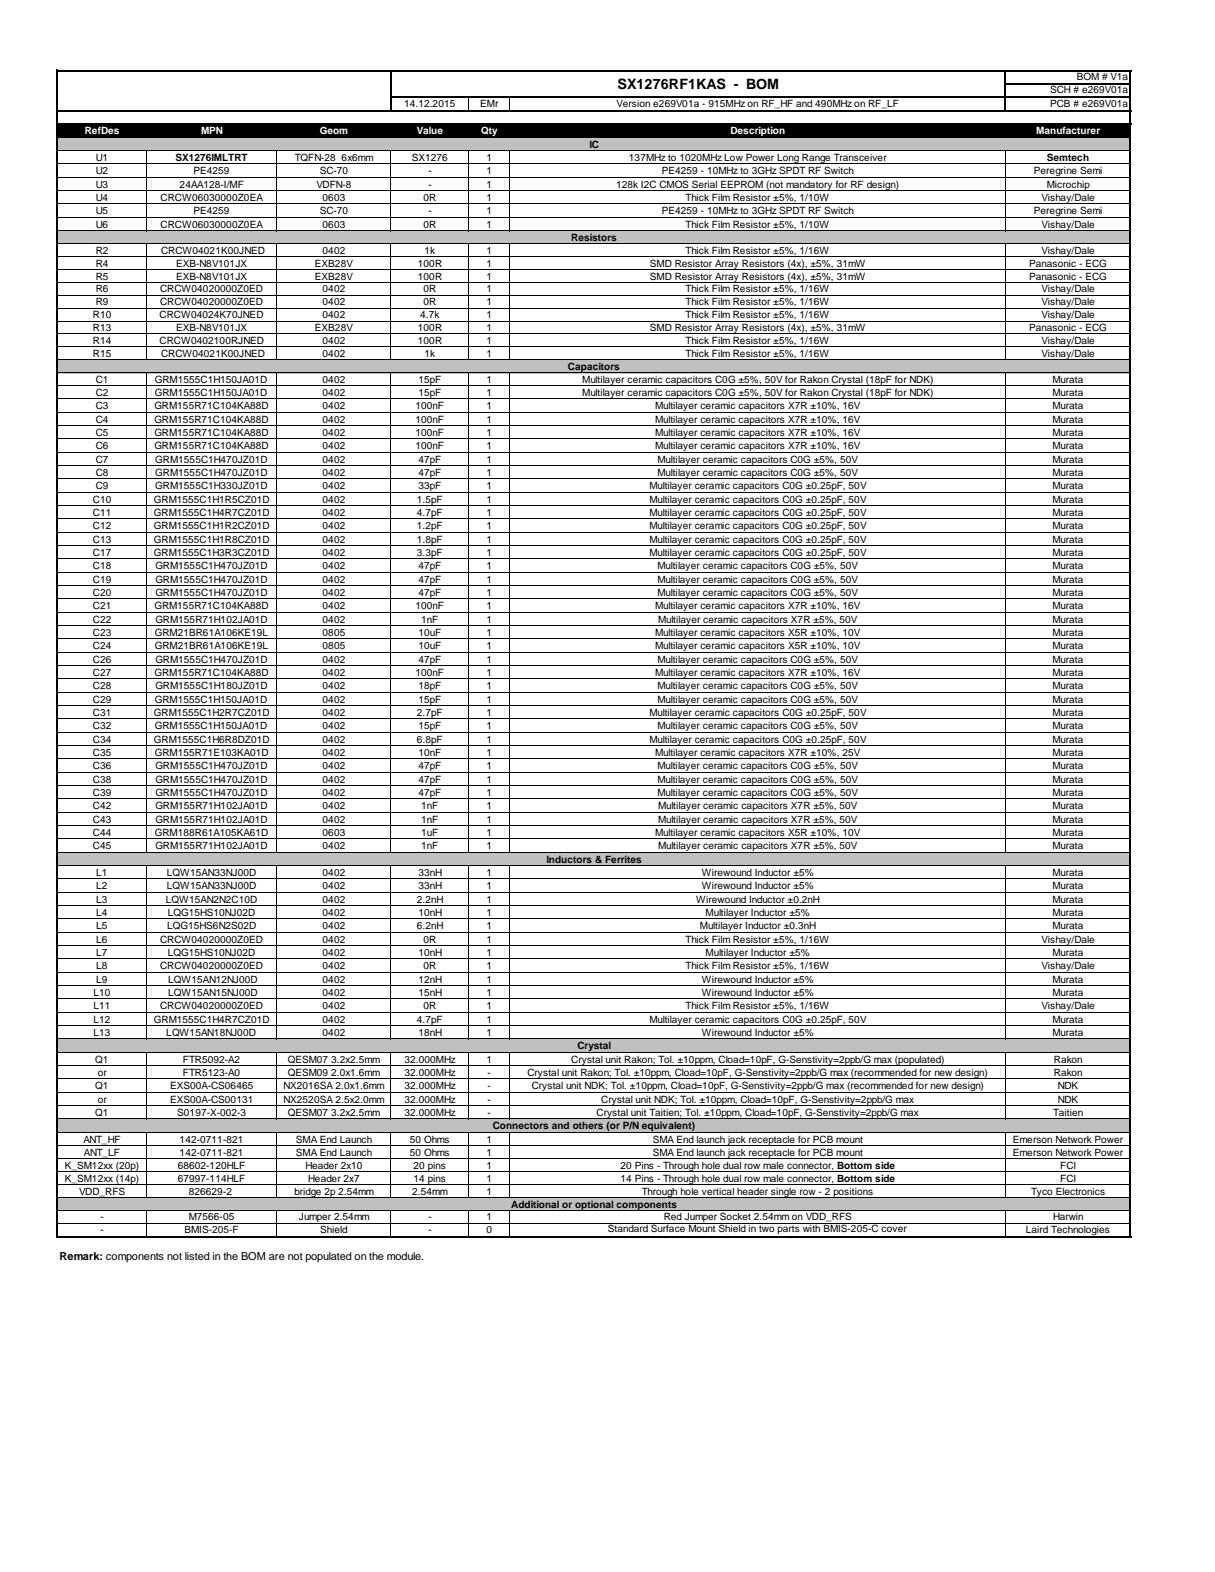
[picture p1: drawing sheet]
<svg xmlns="http://www.w3.org/2000/svg" width="216mm" height="279mm" viewBox="0 0 216 279" stroke-linecap="round" stroke-linejoin="round" font-family="sans-serif">
<defs><g id="words">
<text font-size="2.5" x="109.7" y="15.7">SX1276RF1KAS - BOM</text>
<text font-size="1.9" x="10.6" y="223.9">Remark: components not listed in the BOM are not populated on the module.</text>
<g font-size="1.8">
<text x="186.6" y="16.6">SCH # e269V01a</text>
<text x="191.3" y="14.2">BOM # V1a</text>
<text x="71.8" y="19">14.12.2015</text>
<text x="85.3" y="19">EMr</text>
<text x="109.6" y="19">Version e269V01a - 915MHz on RF_HF and 490MHz on RF_LF</text>
<text x="186.6" y="19">PCB # e269V01a</text>
<text x="17" y="28.6">U1</text>
<text x="31.2" y="28.6">SX1276IMLTRT</text>
<text x="52.4" y="28.6">TQFN-28 6x6mm</text>
<text x="73.2" y="28.6">SX1276</text>
<text x="86.4" y="28.6">1</text>
<text x="104.7" y="26.2">IC</text>
<text x="111.8" y="28.6">137MHz to 1020MHz Low Power Long Range Transceiver</text>
<text x="186" y="28.6">Semtech</text>
<text x="17" y="31">U2</text>
<text x="17" y="33.4">U3</text>
<text x="17" y="35.7">U4</text>
<text x="28.5" y="35.7">CRCW06030000Z0EA</text>
<text x="31.9" y="33.4">24AA128-I/MF</text>
<text x="34.4" y="31">PE4259</text>
<text x="56.2" y="33.4">VDFN-8</text>
<text x="56.8" y="31">SC-70</text>
<text x="57.3" y="35.7">0603</text>
<text x="75.3" y="35.7">0R</text>
<text x="76.1" y="31">-</text>
<text x="76.1" y="33.4">-</text>
<text x="86.4" y="31">1</text>
<text x="86.4" y="33.4">1</text>
<text x="86.4" y="35.7">1</text>
<text x="109.5" y="33.4">128k I2C CMOS Serial EEPROM (not mandatory for RF design)</text>
<text x="117.6" y="31">PE4259 - 10MHz to 3GHz SPDT RF Switch</text>
<text x="121.8" y="35.7">Thick Film Resistor ±5%, 1/10W</text>
<text x="183.7" y="31">Peregrine Semi</text>
<text x="185.1" y="35.7">Vishay/Dale</text>
<text x="186" y="33.4">Microchip</text>
<text x="17" y="38.1">U5</text>
<text x="17" y="40.5">U6</text>
<text x="28.5" y="40.5">CRCW06030000Z0EA</text>
<text x="34.4" y="38.1">PE4259</text>
<text x="56.8" y="38.1">SC-70</text>
<text x="57.3" y="40.5">0603</text>
<text x="75.3" y="40.5">0R</text>
<text x="76.1" y="38.1">-</text>
<text x="86.4" y="38.1">1</text>
<text x="86.4" y="40.5">1</text>
<text x="117.6" y="38.1">PE4259 - 10MHz to 3GHz SPDT RF Switch</text>
<text x="121.8" y="40.5">Thick Film Resistor ±5%, 1/10W</text>
<text x="183.7" y="38.1">Peregrine Semi</text>
<text x="185.1" y="40.5">Vishay/Dale</text>
<text x="17" y="47.4">R4</text>
<text x="17" y="45.1">R2</text>
<text x="28.6" y="45.1">CRCW04021K00JNED</text>
<text x="31.3" y="47.4">EXB-N8V101JX</text>
<text x="56" y="47.4">EXB28V</text>
<text x="57.3" y="45.1">0402</text>
<text x="74.3" y="47.4">100R</text>
<text x="75.4" y="45.1">1k</text>
<text x="86.4" y="47.4">1</text>
<text x="86.4" y="45.1">1</text>
<text x="101.5" y="42.8">Resistors</text>
<text x="115.5" y="47.4">SMD Resistor Array Resistors (4x), ±5%, 31mW</text>
<text x="121.8" y="45.1">Thick Film Resistor ±5%, 1/16W</text>
<text x="182.9" y="47.4">Panasonic - ECG</text>
<text x="185.1" y="45.1">Vishay/Dale</text>
<text x="17" y="52">R6</text>
<text x="17" y="49.7">R5</text>
<text x="28.4" y="52">CRCW04020000Z0ED</text>
<text x="31.3" y="49.7">EXB-N8V101JX</text>
<text x="56" y="49.7">EXB28V</text>
<text x="57.3" y="52">0402</text>
<text x="74.3" y="49.7">100R</text>
<text x="75.3" y="52">0R</text>
<text x="86.4" y="49.7">1</text>
<text x="86.4" y="52">1</text>
<text x="115.5" y="49.7">SMD Resistor Array Resistors (4x), ±5%, 31mW</text>
<text x="121.8" y="52">Thick Film Resistor ±5%, 1/16W</text>
<text x="182.9" y="49.7">Panasonic - ECG</text>
<text x="185.1" y="52">Vishay/Dale</text>
<text x="16.5" y="56.6">R10</text>
<text x="16.5" y="58.8">R13</text>
<text x="17" y="54.3">R9</text>
<text x="28.4" y="56.6">CRCW04024K70JNED</text>
<text x="28.4" y="54.3">CRCW04020000Z0ED</text>
<text x="31.3" y="58.8">EXB-N8V101JX</text>
<text x="56" y="58.8">EXB28V</text>
<text x="57.3" y="56.6">0402</text>
<text x="57.3" y="54.3">0402</text>
<text x="74.3" y="58.8">100R</text>
<text x="74.7" y="56.6">4.7k</text>
<text x="75.3" y="54.3">0R</text>
<text x="86.4" y="58.8">1</text>
<text x="86.4" y="56.6">1</text>
<text x="86.4" y="54.3">1</text>
<text x="115.5" y="58.8">SMD Resistor Array Resistors (4x), ±5%, 31mW</text>
<text x="121.8" y="54.3">Thick Film Resistor ±5%, 1/16W</text>
<text x="121.8" y="56.6">Thick Film Resistor ±5%, 1/16W</text>
<text x="182.9" y="58.8">Panasonic - ECG</text>
<text x="185.1" y="54.3">Vishay/Dale</text>
<text x="185.1" y="56.6">Vishay/Dale</text>
<text x="16.5" y="63.4">R15</text>
<text x="16.5" y="61.1">R14</text>
<text x="28.4" y="61.1">CRCW0402100RJNED</text>
<text x="28.6" y="63.4">CRCW04021K00JNED</text>
<text x="57.3" y="63.4">0402</text>
<text x="57.3" y="61.1">0402</text>
<text x="74.3" y="61.1">100R</text>
<text x="75.4" y="63.4">1k</text>
<text x="86.4" y="61.1">1</text>
<text x="86.4" y="63.4">1</text>
<text x="100.9" y="65.8">Capacitors</text>
<text x="121.8" y="63.4">Thick Film Resistor ±5%, 1/16W</text>
<text x="121.8" y="61.1">Thick Film Resistor ±5%, 1/16W</text>
<text x="185.1" y="61.1">Vishay/Dale</text>
<text x="185.1" y="63.4">Vishay/Dale</text>
<text x="17" y="68.1">C1</text>
<text x="17" y="70.4">C2</text>
<text x="27.5" y="68.1">GRM1555C1H150JA01D</text>
<text x="27.5" y="70.4">GRM1555C1H150JA01D</text>
<text x="57.3" y="68.1">0402</text>
<text x="57.3" y="70.4">0402</text>
<text x="74.3" y="68.1">15pF</text>
<text x="74.3" y="70.4">15pF</text>
<text x="86.4" y="68.1">1</text>
<text x="86.4" y="70.4">1</text>
<text x="103.5" y="68.1">Multilayer ceramic capacitors C0G ±5%, 50V for Rakon Crystal (18pF for NDK)</text>
<text x="103.5" y="70.4">Multilayer ceramic capacitors C0G ±5%, 50V for Rakon Crystal (18pF for NDK)</text>
<text x="187" y="68.1">Murata</text>
<text x="187" y="70.4">Murata</text>
<text x="17" y="75.1">C4</text>
<text x="17" y="77.5">C5</text>
<text x="17" y="72.7">C3</text>
<text x="27.4" y="75.1">GRM155R71C104KA88D</text>
<text x="27.4" y="77.5">GRM155R71C104KA88D</text>
<text x="27.4" y="72.7">GRM155R71C104KA88D</text>
<text x="57.3" y="75.1">0402</text>
<text x="57.3" y="77.5">0402</text>
<text x="57.3" y="72.7">0402</text>
<text x="73.8" y="75.1">100nF</text>
<text x="73.8" y="77.5">100nF</text>
<text x="73.8" y="72.7">100nF</text>
<text x="86.4" y="75.1">1</text>
<text x="86.4" y="77.5">1</text>
<text x="86.4" y="72.7">1</text>
<text x="116.4" y="75.1">Multilayer ceramic capacitors X7R ±10%, 16V</text>
<text x="116.4" y="77.5">Multilayer ceramic capacitors X7R ±10%, 16V</text>
<text x="116.4" y="72.7">Multilayer ceramic capacitors X7R ±10%, 16V</text>
<text x="187" y="72.7">Murata</text>
<text x="187" y="75.1">Murata</text>
<text x="187" y="77.5">Murata</text>
<text x="17" y="79.8">C6</text>
<text x="17" y="82.2">C7</text>
<text x="27.4" y="79.8">GRM155R71C104KA88D</text>
<text x="27.6" y="82.2">GRM1555C1H470JZ01D</text>
<text x="57.3" y="79.8">0402</text>
<text x="57.3" y="82.2">0402</text>
<text x="73.8" y="79.8">100nF</text>
<text x="74.3" y="82.2">47pF</text>
<text x="86.4" y="79.8">1</text>
<text x="86.4" y="82.2">1</text>
<text x="116.4" y="79.8">Multilayer ceramic capacitors X7R ±10%, 16V</text>
<text x="116.8" y="82.2">Multilayer ceramic capacitors C0G ±5%, 50V</text>
<text x="187" y="79.8">Murata</text>
<text x="187" y="82.2">Murata</text>
<text x="16.5" y="89.3">C10</text>
<text x="17" y="84.6">C8</text>
<text x="17" y="87">C9</text>
<text x="27.3" y="89.3">GRM1555C1H1R5CZ01D</text>
<text x="27.6" y="84.6">GRM1555C1H470JZ01D</text>
<text x="27.6" y="87">GRM1555C1H330JZ01D</text>
<text x="57.3" y="84.6">0402</text>
<text x="57.3" y="87">0402</text>
<text x="57.3" y="89.3">0402</text>
<text x="74.1" y="89.3">1.5pF</text>
<text x="74.3" y="84.6">47pF</text>
<text x="74.3" y="87">33pF</text>
<text x="86.4" y="84.6">1</text>
<text x="86.4" y="87">1</text>
<text x="86.4" y="89.3">1</text>
<text x="115.4" y="87">Multilayer ceramic capacitors C0G ±0.25pF, 50V</text>
<text x="115.4" y="89.3">Multilayer ceramic capacitors C0G ±0.25pF, 50V</text>
<text x="116.8" y="84.6">Multilayer ceramic capacitors C0G ±5%, 50V</text>
<text x="187" y="84.6">Murata</text>
<text x="187" y="87">Murata</text>
<text x="187" y="89.3">Murata</text>
<text x="16.5" y="91.7">C11</text>
<text x="16.5" y="94.1">C12</text>
<text x="27.3" y="91.7">GRM1555C1H4R7CZ01D</text>
<text x="27.3" y="94.1">GRM1555C1H1R2CZ01D</text>
<text x="57.3" y="91.7">0402</text>
<text x="57.3" y="94.1">0402</text>
<text x="74.1" y="91.7">4.7pF</text>
<text x="74.1" y="94.1">1.2pF</text>
<text x="86.4" y="91.7">1</text>
<text x="86.4" y="94.1">1</text>
<text x="115.4" y="91.7">Multilayer ceramic capacitors C0G ±0.25pF, 50V</text>
<text x="115.4" y="94.1">Multilayer ceramic capacitors C0G ±0.25pF, 50V</text>
<text x="187" y="91.7">Murata</text>
<text x="187" y="94.1">Murata</text>
<text x="16.5" y="96.4">C13</text>
<text x="16.5" y="98.8">C17</text>
<text x="16.5" y="101.2">C18</text>
<text x="27.3" y="96.4">GRM1555C1H1R8CZ01D</text>
<text x="27.3" y="98.8">GRM1555C1H3R3CZ01D</text>
<text x="27.6" y="101.2">GRM1555C1H470JZ01D</text>
<text x="57.3" y="96.4">0402</text>
<text x="57.3" y="98.8">0402</text>
<text x="57.3" y="101.2">0402</text>
<text x="74.1" y="96.4">1.8pF</text>
<text x="74.1" y="98.8">3.3pF</text>
<text x="74.3" y="101.2">47pF</text>
<text x="86.4" y="96.4">1</text>
<text x="86.4" y="98.8">1</text>
<text x="86.4" y="101.2">1</text>
<text x="115.4" y="96.4">Multilayer ceramic capacitors C0G ±0.25pF, 50V</text>
<text x="115.4" y="98.8">Multilayer ceramic capacitors C0G ±0.25pF, 50V</text>
<text x="116.8" y="101.2">Multilayer ceramic capacitors C0G ±5%, 50V</text>
<text x="187" y="96.4">Murata</text>
<text x="187" y="98.8">Murata</text>
<text x="187" y="101.2">Murata</text>
<text x="16.5" y="103.5">C19</text>
<text x="16.5" y="105.9">C20</text>
<text x="27.6" y="103.5">GRM1555C1H470JZ01D</text>
<text x="27.6" y="105.9">GRM1555C1H470JZ01D</text>
<text x="57.3" y="103.5">0402</text>
<text x="57.3" y="105.9">0402</text>
<text x="74.3" y="103.5">47pF</text>
<text x="74.3" y="105.9">47pF</text>
<text x="86.4" y="103.5">1</text>
<text x="86.4" y="105.9">1</text>
<text x="116.8" y="103.5">Multilayer ceramic capacitors C0G ±5%, 50V</text>
<text x="116.8" y="105.9">Multilayer ceramic capacitors C0G ±5%, 50V</text>
<text x="187" y="103.5">Murata</text>
<text x="187" y="105.9">Murata</text>
<text x="16.5" y="108.3">C21</text>
<text x="16.5" y="110.7">C22</text>
<text x="16.5" y="113">C23</text>
<text x="27.4" y="108.3">GRM155R71C104KA88D</text>
<text x="27.5" y="113">GRM21BR61A106KE19L</text>
<text x="27.6" y="110.7">GRM155R71H102JA01D</text>
<text x="57.3" y="108.3">0402</text>
<text x="57.3" y="110.7">0402</text>
<text x="57.3" y="113">0805</text>
<text x="73.8" y="108.3">100nF</text>
<text x="74.3" y="113">10uF</text>
<text x="74.8" y="110.7">1nF</text>
<text x="86.4" y="108.3">1</text>
<text x="86.4" y="113">1</text>
<text x="86.4" y="110.7">1</text>
<text x="116.4" y="108.3">Multilayer ceramic capacitors X7R ±10%, 16V</text>
<text x="116.4" y="113">Multilayer ceramic capacitors X5R ±10%, 10V</text>
<text x="116.9" y="110.7">Multilayer ceramic capacitors X7R ±5%, 50V</text>
<text x="187" y="108.3">Murata</text>
<text x="187" y="110.7">Murata</text>
<text x="187" y="113">Murata</text>
<text x="16.5" y="115.4">C24</text>
<text x="16.5" y="117.8">C26</text>
<text x="27.5" y="115.4">GRM21BR61A106KE19L</text>
<text x="27.6" y="117.8">GRM1555C1H470JZ01D</text>
<text x="57.3" y="117.8">0402</text>
<text x="57.3" y="115.4">0805</text>
<text x="74.3" y="117.8">47pF</text>
<text x="74.3" y="115.4">10uF</text>
<text x="86.4" y="117.8">1</text>
<text x="86.4" y="115.4">1</text>
<text x="116.4" y="115.4">Multilayer ceramic capacitors X5R ±10%, 10V</text>
<text x="116.8" y="117.8">Multilayer ceramic capacitors C0G ±5%, 50V</text>
<text x="187" y="115.4">Murata</text>
<text x="187" y="117.8">Murata</text>
<text x="16.5" y="120.1">C27</text>
<text x="16.5" y="122.5">C28</text>
<text x="16.5" y="124.9">C29</text>
<text x="27.4" y="120.1">GRM155R71C104KA88D</text>
<text x="27.5" y="124.9">GRM1555C1H150JA01D</text>
<text x="27.6" y="122.5">GRM1555C1H180JZ01D</text>
<text x="57.3" y="120.1">0402</text>
<text x="57.3" y="122.5">0402</text>
<text x="57.3" y="124.9">0402</text>
<text x="73.8" y="120.1">100nF</text>
<text x="74.3" y="122.5">18pF</text>
<text x="74.3" y="124.9">15pF</text>
<text x="86.4" y="120.1">1</text>
<text x="86.4" y="122.5">1</text>
<text x="86.4" y="124.9">1</text>
<text x="116.4" y="120.1">Multilayer ceramic capacitors X7R ±10%, 16V</text>
<text x="116.8" y="122.5">Multilayer ceramic capacitors C0G ±5%, 50V</text>
<text x="116.8" y="124.9">Multilayer ceramic capacitors C0G ±5%, 50V</text>
<text x="187" y="120.1">Murata</text>
<text x="187" y="122.5">Murata</text>
<text x="187" y="124.9">Murata</text>
<text x="16.5" y="127.3">C31</text>
<text x="16.5" y="129.6">C32</text>
<text x="16.5" y="132">C34</text>
<text x="27.3" y="127.3">GRM1555C1H2R7CZ01D</text>
<text x="27.3" y="132">GRM1555C1H6R8DZ01D</text>
<text x="27.5" y="129.6">GRM1555C1H150JA01D</text>
<text x="57.3" y="127.3">0402</text>
<text x="57.3" y="132">0402</text>
<text x="57.3" y="129.6">0402</text>
<text x="74.1" y="127.3">2.7pF</text>
<text x="74.1" y="132">6.8pF</text>
<text x="74.3" y="129.6">15pF</text>
<text x="86.4" y="127.3">1</text>
<text x="86.4" y="132">1</text>
<text x="86.4" y="129.6">1</text>
<text x="115.4" y="127.3">Multilayer ceramic capacitors C0G ±0.25pF, 50V</text>
<text x="115.4" y="132">Multilayer ceramic capacitors C0G ±0.25pF, 50V</text>
<text x="116.8" y="129.6">Multilayer ceramic capacitors C0G ±5%, 50V</text>
<text x="187" y="127.3">Murata</text>
<text x="187" y="129.6">Murata</text>
<text x="187" y="132">Murata</text>
<text x="16.5" y="134.4">C35</text>
<text x="16.5" y="136.7">C36</text>
<text x="27.5" y="134.4">GRM155R71E103KA01D</text>
<text x="27.6" y="136.7">GRM1555C1H470JZ01D</text>
<text x="57.3" y="136.7">0402</text>
<text x="57.3" y="134.4">0402</text>
<text x="74.3" y="136.7">47pF</text>
<text x="74.3" y="134.4">10nF</text>
<text x="86.4" y="136.7">1</text>
<text x="86.4" y="134.4">1</text>
<text x="116.4" y="134.4">Multilayer ceramic capacitors X7R ±10%, 25V</text>
<text x="116.8" y="136.7">Multilayer ceramic capacitors C0G ±5%, 50V</text>
<text x="187" y="134.4">Murata</text>
<text x="187" y="136.7">Murata</text>
<text x="16.5" y="139.1">C38</text>
<text x="16.5" y="141.5">C39</text>
<text x="16.5" y="143.8">C42</text>
<text x="27.6" y="139.1">GRM1555C1H470JZ01D</text>
<text x="27.6" y="141.5">GRM1555C1H470JZ01D</text>
<text x="27.6" y="143.8">GRM155R71H102JA01D</text>
<text x="57.3" y="139.1">0402</text>
<text x="57.3" y="141.5">0402</text>
<text x="57.3" y="143.8">0402</text>
<text x="74.3" y="139.1">47pF</text>
<text x="74.3" y="141.5">47pF</text>
<text x="74.8" y="143.8">1nF</text>
<text x="86.4" y="139.1">1</text>
<text x="86.4" y="141.5">1</text>
<text x="86.4" y="143.8">1</text>
<text x="116.8" y="139.1">Multilayer ceramic capacitors C0G ±5%, 50V</text>
<text x="116.8" y="141.5">Multilayer ceramic capacitors C0G ±5%, 50V</text>
<text x="116.9" y="143.8">Multilayer ceramic capacitors X7R ±5%, 50V</text>
<text x="187" y="139.1">Murata</text>
<text x="187" y="141.5">Murata</text>
<text x="187" y="143.8">Murata</text>
<text x="16.5" y="146.2">C43</text>
<text x="16.5" y="148.6">C44</text>
<text x="27.5" y="148.6">GRM188R61A105KA61D</text>
<text x="27.6" y="146.2">GRM155R71H102JA01D</text>
<text x="57.3" y="146.2">0402</text>
<text x="57.3" y="148.6">0603</text>
<text x="74.8" y="146.2">1nF</text>
<text x="74.8" y="148.6">1uF</text>
<text x="86.4" y="146.2">1</text>
<text x="86.4" y="148.6">1</text>
<text x="116.4" y="148.6">Multilayer ceramic capacitors X5R ±10%, 10V</text>
<text x="116.9" y="146.2">Multilayer ceramic capacitors X7R ±5%, 50V</text>
<text x="187" y="146.2">Murata</text>
<text x="187" y="148.6">Murata</text>
<text x="16.5" y="151">C45</text>
<text x="17.1" y="155.7">L1</text>
<text x="27.6" y="151">GRM155R71H102JA01D</text>
<text x="29.6" y="155.7">LQW15AN33NJ00D</text>
<text x="57.3" y="155.7">0402</text>
<text x="57.3" y="151">0402</text>
<text x="74.3" y="155.7">33nH</text>
<text x="74.8" y="151">1nF</text>
<text x="86.4" y="155.7">1</text>
<text x="86.4" y="151">1</text>
<text x="97.1" y="153.3">Inductors &amp; Ferrites</text>
<text x="116.9" y="151">Multilayer ceramic capacitors X7R ±5%, 50V</text>
<text x="124.7" y="155.7">Wirewound Inductor ±5%</text>
<text x="187" y="151">Murata</text>
<text x="187" y="155.7">Murata</text>
<text x="17.1" y="158.1">L2</text>
<text x="17.1" y="160.4">L3</text>
<text x="29.5" y="160.4">LQW15AN2N2C10D</text>
<text x="29.6" y="158.1">LQW15AN33NJ00D</text>
<text x="57.3" y="160.4">0402</text>
<text x="57.3" y="158.1">0402</text>
<text x="74.1" y="160.4">2.2nH</text>
<text x="74.3" y="158.1">33nH</text>
<text x="86.4" y="158.1">1</text>
<text x="86.4" y="160.4">1</text>
<text x="123.7" y="160.4">Wirewound Inductor ±0.2nH</text>
<text x="124.7" y="158.1">Wirewound Inductor ±5%</text>
<text x="187" y="160.4">Murata</text>
<text x="187" y="158.1">Murata</text>
<text x="17.1" y="162.8">L4</text>
<text x="17.1" y="165.2">L5</text>
<text x="17.1" y="167.6">L6</text>
<text x="28.5" y="167.6">CRCW04020000Z0ED</text>
<text x="29.7" y="165.2">LQG15HS6N2S02D</text>
<text x="29.8" y="162.8">LQG15HS10NJ02D</text>
<text x="57.3" y="167.6">0402</text>
<text x="57.3" y="162.8">0402</text>
<text x="57.3" y="165.2">0402</text>
<text x="74.1" y="165.2">6.2nH</text>
<text x="74.3" y="162.8">10nH</text>
<text x="75.3" y="167.6">0R</text>
<text x="86.4" y="162.8">1</text>
<text x="86.4" y="167.6">1</text>
<text x="86.4" y="165.2">1</text>
<text x="121.8" y="167.6">Thick Film Resistor ±5%, 1/16W</text>
<text x="124.4" y="165.2">Multilayer Inductor ±0.3nH</text>
<text x="125.4" y="162.8">Multilayer Inductor ±5%</text>
<text x="185.1" y="167.6">Vishay/Dale</text>
<text x="187" y="162.8">Murata</text>
<text x="187" y="165.2">Murata</text>
<text x="17.1" y="169.9">L7</text>
<text x="17.1" y="172.3">L8</text>
<text x="28.5" y="172.3">CRCW04020000Z0ED</text>
<text x="29.8" y="169.9">LQG15HS10NJ02D</text>
<text x="57.3" y="169.9">0402</text>
<text x="57.3" y="172.3">0402</text>
<text x="74.3" y="169.9">10nH</text>
<text x="75.3" y="172.3">0R</text>
<text x="86.4" y="169.9">1</text>
<text x="86.4" y="172.3">1</text>
<text x="121.8" y="172.3">Thick Film Resistor ±5%, 1/16W</text>
<text x="125.4" y="169.9">Multilayer Inductor ±5%</text>
<text x="185.1" y="172.3">Vishay/Dale</text>
<text x="187" y="169.9">Murata</text>
<text x="16.6" y="177">L10</text>
<text x="16.6" y="179.4">L11</text>
<text x="17.1" y="174.7">L9</text>
<text x="28.5" y="179.4">CRCW04020000Z0ED</text>
<text x="29.9" y="174.7">LQW15AN12NJ00D</text>
<text x="29.9" y="177">LQW15AN15NJ00D</text>
<text x="57.3" y="174.7">0402</text>
<text x="57.3" y="179.4">0402</text>
<text x="57.3" y="177">0402</text>
<text x="74.3" y="174.7">12nH</text>
<text x="74.3" y="177">15nH</text>
<text x="75.3" y="179.4">0R</text>
<text x="86.4" y="174.7">1</text>
<text x="86.4" y="179.4">1</text>
<text x="86.4" y="177">1</text>
<text x="121.8" y="179.4">Thick Film Resistor ±5%, 1/16W</text>
<text x="124.7" y="174.7">Wirewound Inductor ±5%</text>
<text x="124.7" y="177">Wirewound Inductor ±5%</text>
<text x="185.1" y="179.4">Vishay/Dale</text>
<text x="187" y="174.7">Murata</text>
<text x="187" y="177">Murata</text>
<text x="16.6" y="181.8">L12</text>
<text x="16.6" y="184.1">L13</text>
<text x="27.3" y="181.8">GRM1555C1H4R7CZ01D</text>
<text x="29.6" y="184.1">LQW15AN18NJ00D</text>
<text x="57.3" y="181.8">0402</text>
<text x="57.3" y="184.1">0402</text>
<text x="74.1" y="181.8">4.7pF</text>
<text x="74.3" y="184.1">18nH</text>
<text x="86.4" y="181.8">1</text>
<text x="86.4" y="184.1">1</text>
<text x="115.4" y="181.8">Multilayer ceramic capacitors C0G ±0.25pF, 50V</text>
<text x="124.7" y="184.1">Wirewound Inductor ±5%</text>
<text x="187" y="181.8">Murata</text>
<text x="187" y="184.1">Murata</text>
<text x="16.9" y="188.9">Q1</text>
<text x="17.4" y="191.3">or</text>
<text x="32.5" y="191.3">FTR5123-A0</text>
<text x="32.5" y="188.9">FTR5092-A2</text>
<text x="51.1" y="191.3">QESM09 2.0x1.6mm</text>
<text x="51.1" y="188.9">QESM07 3.2x2.5mm</text>
<text x="71.9" y="191.3">32.000MHz</text>
<text x="71.9" y="188.9">32.000MHz</text>
<text x="86.4" y="188.9">1</text>
<text x="86.6" y="191.3">-</text>
<text x="93.7" y="191.3">Crystal unit Rakon; Tol. ±10ppm, Cload=10pF, G-Senstivity=2ppb/G max (recommended for new design)</text>
<text x="101.5" y="188.9">Crystal unit Rakon; Tol. ±10ppm, Cload=10pF, G-Senstivity=2ppb/G max (populated)</text>
<text x="102.6" y="186.5">Crystal</text>
<text x="187.3" y="191.3">Rakon</text>
<text x="187.3" y="188.9">Rakon</text>
<text x="16.9" y="193.6">Q1</text>
<text x="17.4" y="196">or</text>
<text x="30.2" y="193.6">EXS00A-CS06465</text>
<text x="30.2" y="196">EXS00A-CS00131</text>
<text x="50.4" y="193.6">NX2016SA 2.0x1.6mm</text>
<text x="50.4" y="196">NX2520SA 2.5x2.0mm</text>
<text x="71.9" y="193.6">32.000MHz</text>
<text x="71.9" y="196">32.000MHz</text>
<text x="86.6" y="193.6">-</text>
<text x="86.6" y="196">-</text>
<text x="94.5" y="193.6">Crystal unit NDK; Tol. ±10ppm, Cload=10pF, G-Senstivity=2ppb/G max (recommended for new design)</text>
<text x="106.9" y="196">Crystal unit NDK; Tol. ±10ppm, Cload=10pF, G-Senstivity=2ppb/G max</text>
<text x="188" y="193.6">NDK</text>
<text x="188" y="196">NDK</text>
<text x="14.8" y="203.1">ANT_HF</text>
<text x="16.9" y="198.4">Q1</text>
<text x="31.5" y="198.4">S0197-X-002-3</text>
<text x="31.9" y="203.1">142-0711-821</text>
<text x="51.1" y="198.4">QESM07 3.2x2.5mm</text>
<text x="52.6" y="203.1">SMA End Launch</text>
<text x="71.9" y="198.4">32.000MHz</text>
<text x="72.8" y="203.1">50 Ohms</text>
<text x="86.4" y="203.1">1</text>
<text x="86.6" y="198.4">-</text>
<text x="87.5" y="200.7">Connectors and others (or P/N equivalent)</text>
<text x="106" y="198.4">Crystal unit Taitien; Tol. ±10ppm, Cload=10pF, G-Senstivity=2ppb/G max</text>
<text x="116" y="203.1">SMA End launch jack receptacle for PCB mount</text>
<text x="180" y="203.1">Emerson Network Power</text>
<text x="187.1" y="198.4">Taitien</text>
<text x="11.5" y="207.8">K_SM12xx (20p)</text>
<text x="14.9" y="205.5">ANT_LF</text>
<text x="31.6" y="207.8">68602-120HLF</text>
<text x="31.9" y="205.5">142-0711-821</text>
<text x="52.6" y="205.5">SMA End Launch</text>
<text x="54.3" y="207.8">Header 2x10</text>
<text x="72.8" y="205.5">50 Ohms</text>
<text x="73.5" y="207.8">20 pins</text>
<text x="86.4" y="207.8">1</text>
<text x="86.4" y="205.5">1</text>
<text x="110.2" y="207.8">20 Pins - Through hole dual row male connector, Bottom side</text>
<text x="116" y="205.5">SMA End launch jack receptacle for PCB mount</text>
<text x="180" y="205.5">Emerson Network Power</text>
<text x="188.4" y="207.8">FCI</text>
<text x="11.5" y="210.1">K_SM12xx (14p)</text>
<text x="14.1" y="212.3">VDD_RFS</text>
<text x="31.6" y="210.1">67997-114HLF</text>
<text x="33.5" y="212.3">826629-2</text>
<text x="52.3" y="212.3">bridge 2p 2.54mm</text>
<text x="54.8" y="210.1">Header 2x7</text>
<text x="73.2" y="212.3">2.54mm</text>
<text x="73.5" y="210.1">14 pins</text>
<text x="86.4" y="212.3">1</text>
<text x="86.4" y="210.1">1</text>
<text x="90.8" y="214.6">Additional or optional components</text>
<text x="110.2" y="210.1">14 Pins - Through hole dual row male connector, Bottom side</text>
<text x="114" y="212.3">Through hole vertical header single row - 2 positions</text>
<text x="183.2" y="212.3">Tyco Electronics</text>
<text x="188.4" y="210.1">FCI</text>
<text x="17.9" y="216.9">-</text>
<text x="17.9" y="219.1">-</text>
<text x="32.8" y="219.1">BMIS-205-F</text>
<text x="33.5" y="216.9">M7566-05</text>
<text x="53.1" y="216.9">Jumper 2.54mm</text>
<text x="56.9" y="219.1">Shield</text>
<text x="76.1" y="216.9">-</text>
<text x="76.1" y="219.1">-</text>
<text x="86.4" y="216.9">1</text>
<text x="86.4" y="219.1">0</text>
<text x="108" y="218.9">Standard Surface Mount Shield in two parts with BMIS-205-C cover</text>
<text x="117.9" y="216.9">Red Jumper Socket 2.54mm on VDD_RFS</text>
<text x="182.3" y="219.1">Laird Technologies</text>
<text x="187.1" y="216.9">Harwin</text>
</g>
<g font-size="1.8" fill="#fff">
<text x="15.1" y="23.9">RefDes</text>
<text x="35.7" y="23.9">MPN</text>
<text x="56.8" y="23.9">Geom</text>
<text x="74.1" y="23.9">Value</text>
<text x="85.5" y="23.9">Qty</text>
<text x="129.8" y="23.9">Description</text>
<text x="184.1" y="23.9">Manufacturer</text>
</g>
</g></defs>
<path d="M10.2 22h190.7v2.5h-190.7z" fill="#000"/>
<g fill="#c0c0c0">
<path d="M10.2 24.4h190.7v2.4h-190.7z"/>
<path d="M10.2 41h190.7v2.4h-190.7z"/>
<path d="M10.2 63.9h190.7v2.5h-190.7z"/>
</g>
<g fill="#fff">
<path d="M26 87.5h64.6v2.4h-64.6z"/>
<path d="M10.2 92.2h15.9v2.5h-15.9z"/>
</g>
<g fill="#c0c0c0">
<path d="M10.2 151.5h190.7v2.4h-190.7z"/>
<path d="M10.2 184.7h190.7v2.4h-190.7z"/>
<path d="M10.2 198.9h190.7v2.4h-190.7z"/>
<path d="M10.2 212.9h190.7v2.3h-190.7z"/>
</g>
<path d="M10.2 12.4v207.6M10.3 12.5h190.7M10.3 19.6h190.7M69.4 12.7v7.1M69.6 17.3h131.4M178.6 12.7v7.1M178.8 14.9h22.2M200.8 12.7v207.3M10.3 22h190.7M10.3 219.8h190.7" fill="none" stroke="#000" stroke-width=".34"/>
<g fill="none" stroke="#000" stroke-width=".18">
<path d="M83.2 17.4v2.1M90.5 17.4v2.1M10.3 24.4h190.4M10.3 26.8h190.4M10.3 29.1h190.4M10.3 31.5h190.4M10.3 33.9h190.4M10.3 36.2h190.4M10.3 38.6h190.4M26 26.8v14.3M49.1 26.8v14.3M69.4 26.8v14.3"/>
<path d="M83.2 26.8v14.3M90.5 26.8v14.3M178.6 26.8v14.3M10.3 41h190.4M10.3 43.3h190.4M10.3 45.6h190.4M10.3 47.9h190.4M10.3 50.2h190.4M10.3 52.5h190.4M10.3 54.8h190.4M10.3 57.1h190.4M10.3 59.4h190.4"/>
<path d="M26 43.4v20.6M49.1 43.4v20.6M69.4 43.4v20.6M83.2 43.4v20.6M90.5 43.4v20.6M178.6 43.4v20.6M10.3 61.6h190.4M10.3 63.9h190.4M10.3 66.3h190.4M10.3 68.6h190.4M10.3 70.9h190.4M10.3 73.2h190.4"/>
<path d="M10.3 75.6h190.4M10.3 78h190.4M26 66.4v85.2M49.1 66.4v85.2M69.4 66.4v85.2M83.2 66.4v85.2M90.5 66.4v85.2M178.6 66.4v85.2M10.3 80.3h190.4M10.3 82.7h190.4M10.3 85.1h190.4M10.3 87.5h190.4"/>
<path d="M10.3 89.8h190.4M10.3 92.2h190.4M10.3 94.6h190.4M10.3 96.9h190.4M10.3 99.3h190.4M10.3 101.7h190.4M10.3 104.1h190.4M10.3 106.4h190.4M10.3 108.8h190.4M10.3 111.2h190.4M10.3 113.5h190.4M10.3 115.9h190.4"/>
<path d="M10.3 118.3h190.4M10.3 120.7h190.4M10.3 123h190.4M10.3 125.4h190.4M10.3 127.8h190.4M10.3 130.1h190.4M10.3 132.5h190.4M10.3 134.9h190.4M10.3 137.2h190.4M10.3 139.6h190.4M10.3 142h190.4M10.3 144.4h190.4"/>
<path d="M10.3 146.7h190.4M10.3 149.1h190.4M10.3 151.5h190.4M10.3 153.8h190.4M10.3 156.2h190.4M10.3 158.6h190.4M26 153.9v30.8M49.1 153.9v30.8M69.4 153.9v30.8M83.2 153.9v30.8M90.5 153.9v30.8M178.6 153.9v30.8"/>
<path d="M10.3 161h190.4M10.3 163.3h190.4M10.3 165.7h190.4M10.3 168.1h190.4M10.3 170.4h190.4M10.3 172.8h190.4M10.3 175.2h190.4M10.3 177.5h190.4M10.3 179.9h190.4M10.3 182.3h190.4M10.3 184.7h190.4M10.3 187h190.4"/>
<path d="M10.3 189.4h190.4M10.3 191.8h190.4M10.3 194.1h190.4M10.3 196.5h190.4M10.3 198.9h190.4M26 187.1v11.9M49.1 187.1v11.9M69.4 187.1v11.9M83.2 187.1v11.9M90.5 187.1v11.9M178.6 187.1v11.9M10.3 201.3h190.4"/>
<path d="M10.3 203.6h190.4M10.3 206h190.4M10.3 208.3h190.4M10.3 210.6h190.4M10.3 212.9h190.4M10.3 215.1h190.4M10.3 217.4h190.4M26 201.3v11.6M26 215.2v4.4M49.1 201.3v11.6M49.1 215.2v4.4M69.4 201.3v11.6"/>
<path d="M69.4 215.2v4.4M83.2 201.3v11.6M83.2 215.2v4.4M90.5 201.3v11.6M90.5 215.2v4.4M178.6 201.3v11.6M178.6 215.2v4.4"/>
</g>
<use href="#words"/>
</svg>
